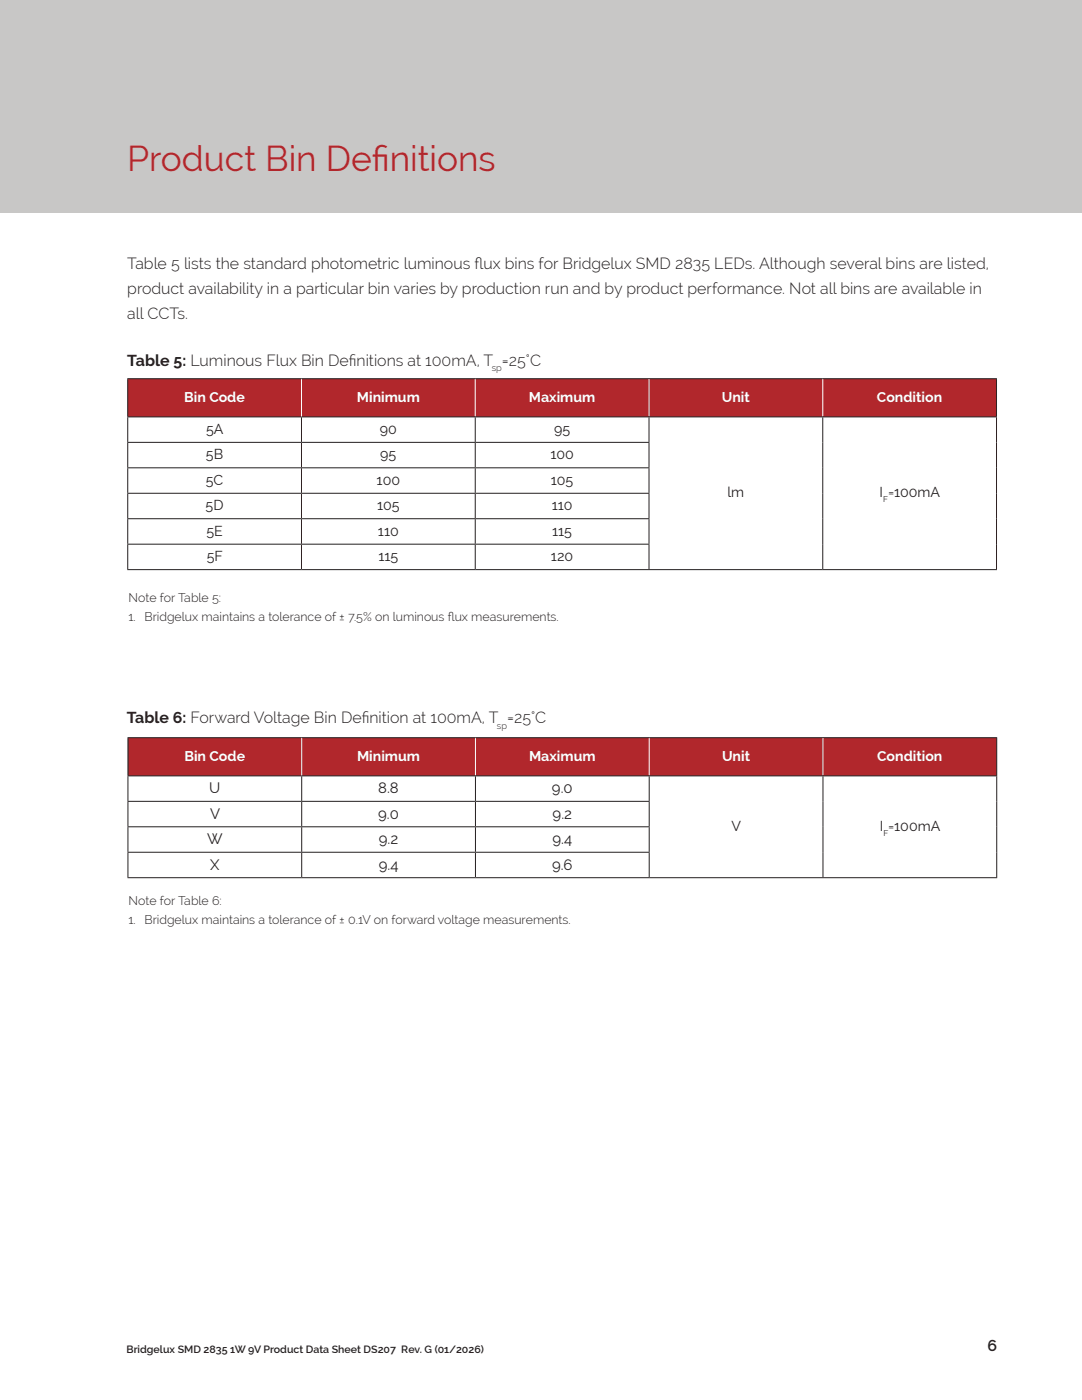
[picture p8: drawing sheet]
<svg xmlns="http://www.w3.org/2000/svg" width="216mm" height="279mm" viewBox="0 0 216 279" stroke-linecap="round" stroke-linejoin="round" font-family="sans-serif">
<defs><g id="words">
<g font-size="7.1" fill="#b1272c">
<text x="25.4" y="34.1">Product Bin Def</text>
<text x="74.2" y="34.1">initions</text>
</g>
<g font-size="3.2" fill="#231f20">
<text x="25.4" y="53.8">Table 5 lists the standard photometric luminous f</text>
<text x="94.7" y="53.8">lux bins for Bridgelux SMD 2835 LEDs. Although several bins are listed,</text>
<text x="25.4" y="58.7">product availability in a particular bin varies by production run and by product performance. Not all bins are available in</text>
<text x="25.4" y="63.7">all CCTs.</text>
<text x="25.4" y="73">Table 5: Luminous Flux Bin Def</text>
<text x="69.6" y="73">initions at 100mA, T =25°C</text>
<text x="25.3" y="144.3">Table 6: Forward Voltage Bin Def</text>
<text x="72.2" y="144.3">inition at 100mA, T =25°C</text>
<text x="197" y="269.7">6</text>
</g>
<g font-size="3" fill="#231f20">
<text x="41.7" y="158.3">U</text>
<text x="75.5" y="158.3">8.8</text>
<text x="110.1" y="158.3">9.0</text>
<text x="41.9" y="163.4">V</text>
<text x="75.5" y="163.4">9.0</text>
<text x="110.3" y="163.4">9.2</text>
<text x="41.4" y="168.5">W</text>
<text x="41.9" y="173.5">X</text>
<text x="75.6" y="173.5">9.4</text>
<text x="75.6" y="168.5">9.2</text>
<text x="110.2" y="173.5">9.6</text>
<text x="110.3" y="168.5">9.4</text>
</g>
<g font-size="2.8" fill="#fff">
<text x="36.8" y="80.2">Bin Code</text>
<text x="71.2" y="80.2">Minimum</text>
<text x="105.5" y="80.2">Maximum</text>
<text x="144" y="80.2">Unit</text>
<text x="175" y="80.2">Condition</text>
<text x="36.8" y="151.8">Bin Code</text>
<text x="71.3" y="151.8">Minimum</text>
<text x="105.6" y="151.8">Maximum</text>
<text x="144.1" y="151.8">Unit</text>
<text x="175" y="151.8">Condition</text>
</g>
<g font-size="2.8" fill="#231f20">
<text x="41.1" y="86.6">5A</text>
<text x="75.8" y="86.6">90</text>
<text x="110.6" y="86.6">95</text>
<text x="41.1" y="91.7">5B</text>
<text x="75.9" y="91.7">95</text>
<text x="109.8" y="91.7">100</text>
<text x="41" y="101.8">5D</text>
<text x="41.1" y="96.7">5C</text>
<text x="75.2" y="96.7">100</text>
<text x="75.2" y="101.8">105</text>
<text x="109.9" y="96.7">105</text>
<text x="110.1" y="101.8">110</text>
<text x="145.2" y="99.3">lm</text>
<text x="175.5" y="99.3">I =100mA</text>
<text x="41.2" y="106.9">5E</text>
<text x="75.4" y="106.9">110</text>
<text x="110.2" y="106.9">115</text>
<text x="41.3" y="112">5F</text>
<text x="75.5" y="112">115</text>
<text x="109.9" y="112">120</text>
<text x="146" y="165.8">V</text>
<text x="175.6" y="165.8">I =100mA</text>
</g>
<g font-size="2.5" fill="#231f20">
<text x="25.7" y="120.1">Note for Table 5:</text>
<text x="25.7" y="124">1. Bridgelux maintains a tolerance of ± 7.5% on luminous f</text>
<text x="89.3" y="124">lux measurements.</text>
<text x="25.7" y="180.5">Note for Table 6:</text>
<text x="25.7" y="184.4">1. Bridgelux maintains a tolerance of ± 0.1V on forward voltage measurements.</text>
</g>
<text font-size="2.1" fill="#231f20" x="25.2" y="270.1">Bridgelux SMD 2835 1W 9V Product Data Sheet DS207 Rev. G (01/2026)</text>
<g font-size="1.9" fill="#231f20">
<text x="98.1" y="74.1">sp</text>
<text x="99.2" y="145.4">sp</text>
</g>
<g font-size="1.6" fill="#231f20">
<text x="176.2" y="100.2">F</text>
<text x="176.3" y="166.8">F</text>
</g>
</g></defs>
<path d="M0 0h215.9v42.3h-215.9z" fill="#c8c7c6"/>
<path d="M25.5 75.6h34.7v7.6h-34.7zM60.2 75.6h34.6v7.6h-34.6zM94.8 75.6h34.7v7.6h-34.7zM129.5 75.6h34.7v7.6h-34.7zM164.2 75.6h34.6v7.6h-34.6z" fill="#b1272c"/>
<g fill="none" stroke="#231f20" stroke-width=".2">
<path d="M25.4 75.6h173.5M25.5 75.7v7.4M198.8 75.7v7.4M25.4 83.2h173.5M25.4 88.3h104.2M25.4 93.4h104.2M25.4 98.4h104.2M25.5 83.3v4.9M25.5 88.4v4.9M25.5 93.5v4.9M25.5 98.5v4.9M60.2 83.3v4.9"/>
<path d="M60.2 88.4v4.9M60.2 93.5v4.9M60.2 98.5v4.9M94.8 83.3v4.9M94.8 88.4v4.9M94.8 93.5v4.9M94.8 98.5v4.9M129.5 83.3v4.9M129.5 88.4v4.9M129.5 93.5v4.9M129.5 98.5v4.9M164.2 83.3v30.3"/>
<path d="M198.8 83.3v30.3M25.4 103.5h104.2M25.4 108.6h104.2M25.4 113.7h173.5M25.5 103.6v4.9M25.5 108.7v4.9M60.2 103.6v4.9M60.2 108.7v4.9M94.8 103.6v4.9M94.8 108.7v4.9M129.5 103.6v4.9M129.5 108.7v4.9"/>
</g>
<path d="M60.2 75.7v7.4M94.8 75.7v7.4M129.5 75.7v7.4M164.2 75.7v7.4" fill="none" stroke="#fff" stroke-width=".2"/>
<path d="M25.5 147.2h34.7v7.6h-34.7zM60.2 147.2h34.7v7.6h-34.7zM94.9 147.2h34.6v7.6h-34.6zM129.5 147.2h34.7v7.6h-34.7zM164.2 147.2h34.7v7.6h-34.7z" fill="#b1272c"/>
<g fill="none" stroke="#231f20" stroke-width=".2">
<path d="M25.4 147.2h173.6M25.4 154.8h173.6M25.4 159.9h104.2M25.5 147.3v7.5M25.5 154.9v4.9M60.2 154.9v4.9M94.9 154.9v4.9M129.5 154.9v4.9M164.2 154.9v20.2M198.9 147.3v7.5M198.9 154.9v20.2M25.4 165h104.2"/>
<path d="M25.4 170.1h104.2M25.4 175.2h173.6M25.5 160v4.9M25.5 165.1v4.9M25.5 170.2v4.9M60.2 160v4.9M60.2 165.1v4.9M60.2 170.2v4.9M94.9 160v4.9M94.9 165.1v4.9M94.9 170.2v4.9M129.5 160v4.9"/>
<path d="M129.5 165.1v4.9M129.5 170.2v4.9"/>
</g>
<path d="M60.2 147.3v7.5M94.9 147.3v7.5M129.5 147.3v7.5M164.2 147.3v7.5" fill="none" stroke="#fff" stroke-width=".2"/>
<use href="#words"/>
</svg>
